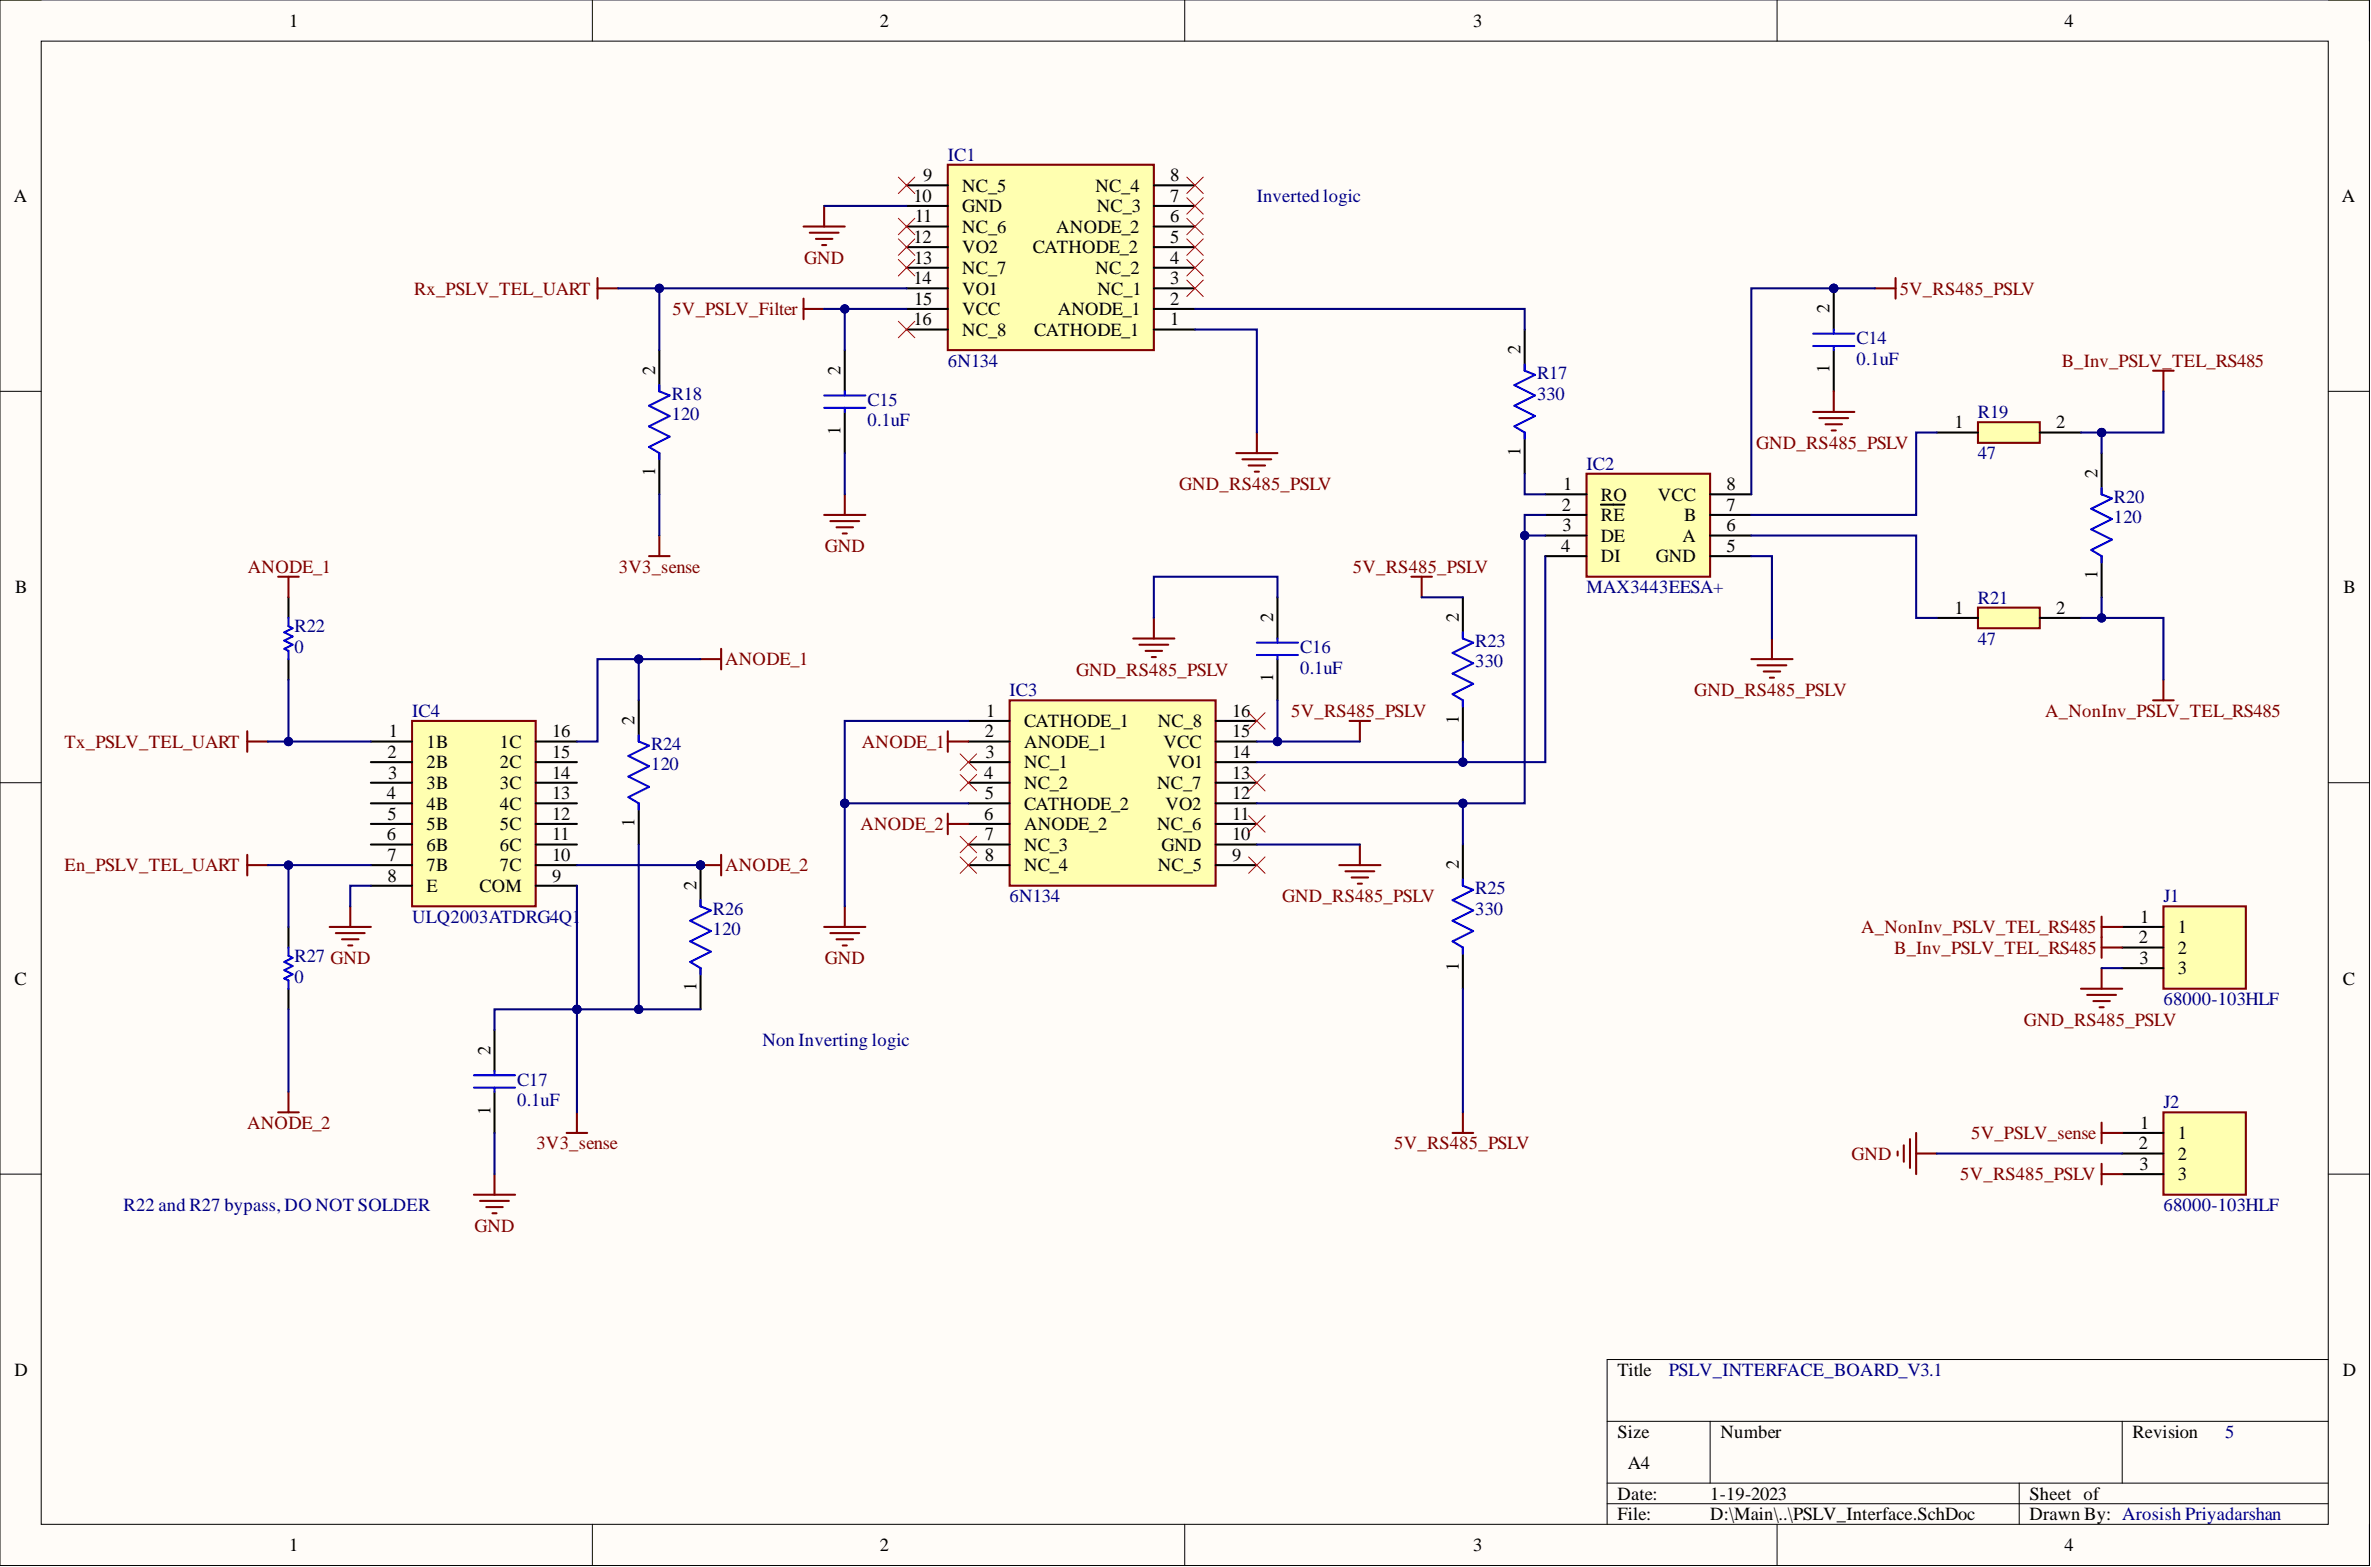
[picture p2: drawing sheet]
<svg xmlns="http://www.w3.org/2000/svg" width="292mm" height="193mm" viewBox="0 0 292 193" stroke-linecap="round" stroke-linejoin="round" font-family="sans-serif">
<defs><g id="words">
<g font-size="2.3">
<text x="35.6" y="3.3">1</text>
<text x="108.4" y="3.3">2</text>
<text x="181.5" y="3.3">3</text>
<text x="254.3" y="3.3">4</text>
<text x="113.7" y="22.3">9</text>
<text x="118.5" y="23.6">NC_5</text>
<text x="135" y="23.6">NC_4</text>
<text x="144.2" y="22.3">8</text>
<text x="1.7" y="24.9">A</text>
<text x="112.5" y="29.9">12</text>
<text x="112.5" y="24.9">10</text>
<text x="112.7" y="27.4">11</text>
<text x="118.5" y="28.7">NC_6</text>
<text x="118.5" y="26.1">GND</text>
<text x="130.1" y="28.7">ANODE_2</text>
<text x="135.1" y="26.1">NC_3</text>
<text x="144.2" y="29.9">5</text>
<text x="144.2" y="27.4">6</text>
<text x="144.2" y="24.9">7</text>
<text x="288.5" y="24.9">A</text>
<text x="112.5" y="35">14</text>
<text x="112.6" y="32.5">13</text>
<text x="118.5" y="33.7">NC_7</text>
<text x="118.5" y="31.2">VO2</text>
<text x="127.3" y="31.2">CATHODE_2</text>
<text x="135" y="33.7">NC_2</text>
<text x="144.2" y="35">3</text>
<text x="144.2" y="32.5">4</text>
<text x="112.5" y="40.1">16</text>
<text x="112.6" y="37.5">15</text>
<text x="118.5" y="41.3">NC_8</text>
<text x="118.5" y="38.8">VCC</text>
<text x="118.5" y="36.3">VO1</text>
<text x="127.4" y="41.3">CATHODE_1</text>
<text x="130.3" y="38.8">ANODE_1</text>
<text x="135.2" y="36.3">NC_1</text>
<text x="144.2" y="40.1">1</text>
<text x="144.2" y="37.5">2</text>
<text x="225.4" y="38.6" transform="rotate(-90 225.4 38.6)">2</text>
<text x="80.7" y="46.2" transform="rotate(-90 80.7 46.2)">2</text>
<text x="103.6" y="46.2" transform="rotate(-90 103.6 46.2)">2</text>
<text x="187.3" y="43.6" transform="rotate(-90 187.3 43.6)">2</text>
<text x="225.4" y="46" transform="rotate(-90 225.4 46)">1</text>
<text x="103.6" y="53.6" transform="rotate(-90 103.6 53.6)">1</text>
<text x="240.8" y="52.8">1</text>
<text x="253.3" y="52.8">2</text>
<text x="80.7" y="58.7" transform="rotate(-90 80.7 58.7)">1</text>
<text x="187.3" y="56.1" transform="rotate(-90 187.3 56.1)">1</text>
<text x="258.4" y="58.8" transform="rotate(-90 258.4 58.8)">2</text>
<text x="192.4" y="62.9">2</text>
<text x="192.5" y="65.4">3</text>
<text x="192.6" y="60.4">1</text>
<text x="197.2" y="61.6">RO</text>
<text x="197.2" y="64.2">RE</text>
<text x="204.3" y="61.6">VCC</text>
<text x="207.5" y="64.2">B</text>
<text x="212.7" y="60.4">8</text>
<text x="212.7" y="62.9">7</text>
<text x="212.7" y="65.4">6</text>
<text x="192.3" y="68">4</text>
<text x="197.2" y="66.7">DE</text>
<text x="197.2" y="69.2">DI</text>
<text x="204" y="69.2">GND</text>
<text x="207.3" y="66.7">A</text>
<text x="212.7" y="68">5</text>
<text x="258.4" y="71.4" transform="rotate(-90 258.4 71.4)">1</text>
<text x="1.9" y="73.1">B</text>
<text x="156.9" y="76.6" transform="rotate(-90 156.9 76.6)">2</text>
<text x="179.7" y="76.6" transform="rotate(-90 179.7 76.6)">2</text>
<text x="240.8" y="75.6">1</text>
<text x="253.3" y="75.6">2</text>
<text x="288.7" y="73.1">B</text>
<text x="78.2" y="89.3" transform="rotate(-90 78.2 89.3)">2</text>
<text x="121.5" y="88.3">1</text>
<text x="126.2" y="89.5">CATHODE_1</text>
<text x="142.7" y="89.5">NC_8</text>
<text x="151.8" y="88.3">16</text>
<text x="156.9" y="84" transform="rotate(-90 156.9 84)">1</text>
<text x="179.7" y="89.1" transform="rotate(-90 179.7 89.1)">1</text>
<text x="47.7" y="93.3">2</text>
<text x="47.8" y="95.9">3</text>
<text x="47.9" y="90.8">1</text>
<text x="52.5" y="92.1">1B</text>
<text x="52.5" y="94.6">2B</text>
<text x="61.6" y="92.1">1C</text>
<text x="61.6" y="94.6">2C</text>
<text x="68" y="90.8">16</text>
<text x="68" y="93.3">15</text>
<text x="68" y="95.9">14</text>
<text x="121.2" y="95.9">4</text>
<text x="121.3" y="90.8">2</text>
<text x="121.4" y="93.3">3</text>
<text x="126.2" y="92.1">ANODE_1</text>
<text x="126.2" y="94.6">NC_1</text>
<text x="143.3" y="92.1">VCC</text>
<text x="143.8" y="94.6">VO1</text>
<text x="151.8" y="90.8">15</text>
<text x="151.8" y="93.3">14</text>
<text x="151.8" y="95.9">13</text>
<text x="47.6" y="98.4">4</text>
<text x="47.7" y="101">5</text>
<text x="52.5" y="97.2">3B</text>
<text x="52.5" y="99.7">4B</text>
<text x="61.6" y="97.2">3C</text>
<text x="61.6" y="99.7">4C</text>
<text x="68" y="98.4">13</text>
<text x="68" y="101">12</text>
<text x="78.2" y="101.8" transform="rotate(-90 78.2 101.8)">1</text>
<text x="121.2" y="101">6</text>
<text x="121.3" y="98.4">5</text>
<text x="126.2" y="97.2">NC_2</text>
<text x="126.2" y="99.7">CATHODE_2</text>
<text x="142.6" y="97.2">NC_7</text>
<text x="143.6" y="99.7">VO2</text>
<text x="151.8" y="98.4">12</text>
<text x="151.8" y="101">11</text>
<text x="47.6" y="103.5">6</text>
<text x="47.7" y="106">7</text>
<text x="52.5" y="102.2">5B</text>
<text x="52.5" y="104.8">6B</text>
<text x="52.5" y="107.3">7B</text>
<text x="61.6" y="102.2">5C</text>
<text x="61.6" y="104.8">6C</text>
<text x="61.6" y="107.3">7C</text>
<text x="68" y="103.5">11</text>
<text x="68" y="106">10</text>
<text x="121.3" y="103.5">7</text>
<text x="121.3" y="106">8</text>
<text x="126.2" y="102.2">ANODE_2</text>
<text x="126.2" y="104.8">NC_3</text>
<text x="126.2" y="107.3">NC_4</text>
<text x="142.6" y="102.2">NC_6</text>
<text x="142.7" y="107.3">NC_5</text>
<text x="143.1" y="104.8">GND</text>
<text x="151.8" y="103.5">10</text>
<text x="151.8" y="106">9</text>
<text x="179.7" y="107" transform="rotate(-90 179.7 107)">2</text>
<text x="47.7" y="108.6">8</text>
<text x="52.5" y="109.8">E</text>
<text x="59.1" y="109.8">COM</text>
<text x="68" y="108.6">9</text>
<text x="85.8" y="109.6" transform="rotate(-90 85.8 109.6)">2</text>
<text x="263.6" y="113.6">1</text>
<text x="179.7" y="119.6" transform="rotate(-90 179.7 119.6)">1</text>
<text x="263.5" y="116.2">2</text>
<text x="263.6" y="118.7">3</text>
<text x="268.3" y="114.9">1</text>
<text x="268.3" y="117.4">2</text>
<text x="268.3" y="120">3</text>
<text x="1.8" y="121.3">C</text>
<text x="85.8" y="122.1" transform="rotate(-90 85.8 122.1)">1</text>
<text x="288.6" y="121.3">C</text>
<text x="60.4" y="129.9" transform="rotate(-90 60.4 129.9)">2</text>
<text x="60.4" y="137.3" transform="rotate(-90 60.4 137.3)">1</text>
<text x="263.5" y="141.5">2</text>
<text x="263.6" y="139">1</text>
<text x="268.3" y="140.3">1</text>
<text x="268.3" y="142.8">2</text>
<text x="263.6" y="144.1">3</text>
<text x="268.3" y="145.3">3</text>
<text x="1.8" y="169.4">D</text>
<text x="199.3" y="169.4">Title</text>
<text x="288.6" y="169.4">D</text>
<text x="199.3" y="177.1">Size</text>
<text x="212" y="177.1">Number</text>
<text x="262.7" y="177.1">Revision</text>
<text x="199.3" y="184.7">Date:</text>
<text x="200.5" y="180.9">A4</text>
<text x="210.7" y="184.7">1-19-2023</text>
<text x="250" y="184.7">Sheet of</text>
<text x="35.6" y="191">1</text>
<text x="108.4" y="191">2</text>
<text x="181.5" y="191">3</text>
<text x="199.3" y="187.2">File:</text>
<text x="210.7" y="187.2">D:\Main\..\PSLV_Interface.SchDoc</text>
<text x="250" y="187.2">Drawn By: Arosish Priyadarshan</text>
<text x="254.3" y="191">4</text>
</g>
<g font-size="2.3" fill="#000080">
<text x="116.8" y="19.8">IC1</text>
<text x="154.8" y="24.9">Inverted logic</text>
<text x="116.8" y="45.1">6N134</text>
<text x="189.4" y="46.7">R17</text>
<text x="228.7" y="42.4">C14</text>
<text x="228.7" y="44.9">0.1uF</text>
<text x="82.8" y="49.2">R18</text>
<text x="82.8" y="51.7">120</text>
<text x="106.9" y="50">C15</text>
<text x="106.9" y="52.5">0.1uF</text>
<text x="189.4" y="49.2">330</text>
<text x="243.7" y="51.5">R19</text>
<text x="195.5" y="57.8">IC2</text>
<text x="243.7" y="56.6">47</text>
<text x="260.4" y="61.9">R20</text>
<text x="260.4" y="64.4">120</text>
<text x="36.3" y="77.9">R22</text>
<text x="195.5" y="73.1">MAX3443EESA+</text>
<text x="243.7" y="74.3">R21</text>
<text x="36.3" y="80.4">0</text>
<text x="160.2" y="80.4">C16</text>
<text x="160.2" y="82.9">0.1uF</text>
<text x="181.7" y="79.6">R23</text>
<text x="181.7" y="82.2">330</text>
<text x="243.7" y="79.4">47</text>
<text x="50.8" y="88.3">IC4</text>
<text x="124.4" y="85.7">IC3</text>
<text x="80.2" y="92.3">R24</text>
<text x="80.2" y="94.9">120</text>
<text x="50.8" y="113.6">ULQ2003ATDRG4Q1</text>
<text x="87.8" y="112.6">R26</text>
<text x="124.4" y="111.1">6N134</text>
<text x="181.7" y="110.1">R25</text>
<text x="181.7" y="112.6">330</text>
<text x="266.5" y="111.1">J1</text>
<text x="36.3" y="118.5">R27 GND</text>
<text x="87.8" y="115.2">120</text>
<text x="36.3" y="121">0</text>
<text x="266.5" y="123.8">68000-103HLF</text>
<text x="93.9" y="128.9">Non Inverting logic</text>
<text x="63.7" y="133.7">C17</text>
<text x="63.7" y="136.2">0.1uF</text>
<text x="266.5" y="136.5">J2</text>
<text x="15.2" y="149.2">R22 and R27 bypass, DO NOT SOLDER</text>
<text x="266.5" y="149.2">68000-103HLF</text>
<text x="205.6" y="169.4">PSLV_INTERFACE_BOARD_V3.1</text>
<text x="274.1" y="177.1">5</text>
</g>
<g font-size="2.3" fill="#800000">
<text x="99.1" y="32.5">GND</text>
<text x="51" y="36.3">Rx_PSLV_TEL_UART</text>
<text x="82.8" y="38.8">5V_PSLV_Filter</text>
<text x="234" y="36.3">5V_RS485_PSLV</text>
<text x="254" y="45.1">B_Inv_PSLV_TEL_RS485</text>
<text x="216.4" y="55.3">GND_RS485_PSLV</text>
<text x="145.3" y="60.4">GND_RS485_PSLV</text>
<text x="30.5" y="70.5">ANODE_1</text>
<text x="76.2" y="70.5">3V3_sense</text>
<text x="101.6" y="68">GND</text>
<text x="166.7" y="70.5">5V_RS485_PSLV</text>
<text x="89.3" y="81.9">ANODE_1</text>
<text x="132.6" y="83.2">GND_RS485_PSLV</text>
<text x="159.1" y="88.3">5V_RS485_PSLV</text>
<text x="208.7" y="85.7">GND_RS485_PSLV</text>
<text x="252" y="88.3">A_NonInv_PSLV_TEL_RS485</text>
<text x="8" y="92.1">Tx_PSLV_TEL_UART</text>
<text x="106.2" y="92.1">ANODE_1</text>
<text x="8" y="107.3">En_PSLV_TEL_UART</text>
<text x="89.3" y="107.3">ANODE_2</text>
<text x="106" y="102.2">ANODE_2</text>
<text x="158" y="111.1">GND_RS485_PSLV</text>
<text x="101.6" y="118.7">GND</text>
<text x="229.3" y="114.9">A_NonInv_PSLV_TEL_RS485</text>
<text x="233.4" y="117.4">B_Inv_PSLV_TEL_RS485</text>
<text x="249.3" y="126.3">GND_RS485_PSLV</text>
<text x="30.5" y="139">ANODE_2</text>
<text x="66.1" y="141.5">3V3_sense</text>
<text x="171.8" y="141.5">5V_RS485_PSLV</text>
<text x="228.1" y="142.8">GND</text>
<text x="242.8" y="140.3">5V_PSLV_sense</text>
<text x="241.5" y="145.3">5V_RS485_PSLV</text>
<text x="58.5" y="151.7">GND</text>
</g>
</g></defs>
<path d="M0 0h291.9v192.8h-291.9z" fill-rule="evenodd" fill="#fffcf8"/>
<path d="M0 0h291.9v192.8h-291.9z" fill="none" stroke="#000" stroke-width=".12"/>
<path d="M5.1 5.1h281.7v182.6h-281.7z" fill-rule="evenodd" fill="#fffcf8"/>
<g fill="none" stroke="#000" stroke-width=".12">
<path d="M0 0h5.1M73 0v5.1M146 0v5.1M218.9 0v5.1M286.8 0h5.1v5.1M5.1 5.1h281.7v182.6h-281.7zM0 48.2h5.1M286.8 48.2h5.1M0 96.4h5.1M286.8 96.4h5.1M0 144.6h5.1M286.8 144.6h5.1"/>
<path d="M198 175h88.8M210.7 175v7.6M261.4 175v7.6M286.8 167.4h-88.8v20.3M73 187.7v5.1M146 187.7v5.1M198 182.6h88.8M198 185.2h88.8M218.9 187.7v5.1M248.8 182.6v5.1M291.9 187.7v5.1"/>
</g>
<path d="M124.4 86.2h25.4v22.9h-25.4z" fill-rule="evenodd" fill="#ffffb0"/>
<path d="M124.4 86.2h25.4v22.9h-25.4z" fill="none" stroke="#800000" stroke-width=".25"/>
<g fill="none" stroke="#000" stroke-width=".25">
<path d="M119.3 88.8h5.1M119.3 91.3h5.1M119.3 93.9h5.1M119.3 96.4h5.1M119.3 98.9h5.1M149.8 88.8h5M149.8 91.3h5M149.8 93.9h5M149.8 96.4h5M149.8 98.9h5M119.3 101.5h5.1M119.3 104h5.1"/>
<path d="M119.3 106.5h5.1M149.8 101.5h5M149.8 104h5M149.8 106.5h5"/>
</g>
<path d="M116.8 20.3h25.3v22.8h-25.3z" fill-rule="evenodd" fill="#ffffb0"/>
<path d="M116.8 20.3h25.3v22.8h-25.3z" fill="none" stroke="#800000" stroke-width=".25"/>
<g fill="none" stroke="#000" stroke-width=".25">
<path d="M111.7 38h5.1M111.7 35.5h5.1M111.7 33h5.1M111.7 30.4h5.1M111.7 27.9h5.1M111.7 25.4h5.1M111.7 22.8h5.1M142.1 38h5.1M142.1 35.5h5.1M142.1 33h5.1M142.1 30.4h5.1M142.1 27.9h5.1"/>
<path d="M142.1 25.4h5.1M142.1 22.8h5.1M111.7 40.6h5.1M142.1 40.6h5.1"/>
</g>
<path d="M195.5 58.3h15.2v12.7h-15.2z" fill-rule="evenodd" fill="#ffffb0"/>
<path d="M195.5 58.3h15.2v12.7h-15.2z" fill="none" stroke="#800000" stroke-width=".25"/>
<path d="M190.4 60.9h5.1M190.4 63.4h5.1M190.4 65.9h5.1M190.4 68.5h5.1M197.2 62.1h2.9M210.7 60.9h5.1M210.7 63.4h5.1M210.7 65.9h5.1M210.7 68.5h5.1" fill="none" stroke="#000" stroke-width=".25"/>
<path d="M266.5 111.6h10.2v10.2h-10.2z" fill-rule="evenodd" fill="#ffffb0"/>
<path d="M266.5 111.6h10.2v10.2h-10.2z" fill="none" stroke="#800000" stroke-width=".25"/>
<path d="M261.4 114.1h5.1M261.4 116.7h5.1M261.4 119.2h5.1" fill="none" stroke="#000" stroke-width=".25"/>
<path d="M266.5 137h10.2v10.1h-10.2z" fill-rule="evenodd" fill="#ffffb0"/>
<g fill="none" stroke="#800000" stroke-width=".25">
<path d="M99 27.9h5.1M99.8 28.7h3.5M100.5 29.4h2M101.3 30.2h.5M101.5 25.4v2.5M231 35.5h2.5M233.5 34.2v2.6M265.3 45.7h2.5M266.5 45.7v2.5M218.3 78.6v2.6M215.8 81.2h5M216.5 81.9h3.6"/>
<path d="M217.3 82.7h2M218 83.5h.6M265.3 86.2h2.5M266.5 83.7v2.5M165 106.5h5.1M165.8 107.3h3.5M166.5 108.1h2M167.3 108.8h.5M167.5 104v2.5M258.9 112.9v5.1M258.9 119.2v2.6M258.9 114.1h2.5"/>
<path d="M258.9 116.7h2.5M236.1 139.5v5.1M256.4 121.8h5M257.1 122.5h3.6M257.9 123.3h2M258.7 124h.5M258.9 138.2v2.6M258.9 139.5h2.5M266.5 137h10.2v10.1h-10.2zM233.8 141.8v.5M234.5 141v2.1M235.3 140.3v3.5"/>
<path d="M236.1 142.1h2.5M258.9 143.3v2.6M258.9 144.6h2.5"/>
</g>
<path d="M261.4 139.5h5.1M261.4 142.1h5.1M261.4 144.6h5.1" fill="none" stroke="#000" stroke-width=".25"/>
<circle cx="225.9" cy="35.5" r=".51" fill="#000080"/>
<circle cx="225.9" cy="35.5" r=".51" fill="none" stroke="#000080" stroke-width=".12"/>
<path d="M225.9 35.5v5.1M225.9 43.1v5.1" fill="none" stroke="#000" stroke-width=".25"/>
<circle cx="225.9" cy="35.5" r=".51" fill="#000080"/>
<circle cx="225.9" cy="35.5" r=".51" fill="none" stroke="#000080" stroke-width=".12"/>
<path d="M223.4 42.6h5.1M223.4 41.1h5.1M225.9 40.6v.5M225.9 42.6v.5" fill="none" stroke="#00f" stroke-width=".25"/>
<path d="M223.4 50.7h5.1M224.1 51.5h3.6M224.9 52.2h2M225.7 53h.5M225.9 48.2v2.5" fill="none" stroke="#800000" stroke-width=".25"/>
<path d="M243.7 52h7.6v2.5h-7.6z" fill-rule="evenodd" fill="#ffffb0"/>
<path d="M243.7 52h7.6v2.5h-7.6z" fill="none" stroke="#800000" stroke-width=".25"/>
<path d="M238.6 53.3h5.1M251.3 53.3h5.1" fill="none" stroke="#000" stroke-width=".25"/>
<path d="M243.7 74.8h7.6v2.6h-7.6z" fill-rule="evenodd" fill="#ffffb0"/>
<g fill="none" stroke="#800000" stroke-width=".25">
<path d="M73.6 34.2v2.6M73.6 35.5h2.6M80 68.5h2.5M81.2 65.9v2.6M173.9 71h2.5M175.1 71v2.6M243.7 74.8h7.6v2.6h-7.6zM166.3 88.8h2.5M167.5 88.8v2.5M101.5 114.1h5.1M102.3 114.9h3.5M103.1 115.7h2"/>
<path d="M103.8 116.4h.5M104.1 111.6v2.5M179 139.5h2.5M180.2 137v2.5"/>
</g>
<path d="M258.9 55.8v5.1M180.2 73.6v5M238.6 76.1h5.1M251.3 76.1h5.1M258.9 68.5v5.1M180.2 86.2v5.1M180.2 104v5.1M180.2 116.7v5.1" fill="none" stroke="#000" stroke-width=".25"/>
<path d="M180.2 77.9v.7l1.3 .5-2.5 1.3 2.5 1.3-2.5 1.2 2.5 1.3-2.5 1.3 1.2 .7v.8M258.9 60.1v.8l1.3 .5-2.6 1.3 2.6 1.2-2.6 1.3 2.6 1.3-2.6 1.2 1.3 .8v.7M180.2 108.3v.8l1.3 .5-2.5 1.2 2.5 1.3-2.5 1.3 2.5 1.3-2.5 1.2 1.2 .8v.7" fill="none" stroke="#00f" stroke-width=".25"/>
<g fill="none" stroke="#f00" stroke-width=".12">
<path d="M110.7 21.8l2 2M110.7 26.9l2 2M110.7 29.4l2 2M110.7 32l2 2M110.7 39.6l2 2M112.7 21.8l-2 2M112.7 26.9l-2 2M112.7 29.4l-2 2M112.7 32l-2 2M112.7 39.6l-2 2M146.2 21.8l2 2M146.2 24.3l2 2.1"/>
<path d="M146.2 34.5l2 2M146.2 32l2 2M146.2 29.4l2 2M146.2 26.9l2 2M148.2 21.8l-2 2M148.2 24.3l-2 2.1M148.2 34.5l-2 2M148.2 32l-2 2M148.2 29.4l-2 2M148.2 26.9l-2 2M118.3 92.8l2 2.1M118.3 95.4l2 2"/>
<path d="M120.3 92.8l-2 2.1M120.3 95.4l-2 2M153.8 95.4l2.1 2M153.8 87.8l2.1 2M155.9 95.4l-2.1 2M155.9 87.8l-2.1 2M118.3 103l2 2M118.3 105.5l2 2.1M120.3 103l-2 2M120.3 105.5l-2 2.1M153.8 105.5l2.1 2.1M153.8 100.4l2.1 2.1"/>
<path d="M155.9 105.5l-2.1 2.1M155.9 100.4l-2.1 2.1"/>
</g>
<path d="M50.8 88.8h15.2v22.8h-15.2z" fill-rule="evenodd" fill="#ffffb0"/>
<g fill="none" stroke="#800000" stroke-width=".25">
<path d="M101.5 63.4h5.1M102.3 64.2h3.5M103.1 64.9h2M103.8 65.7h.5M104.1 60.9v2.5M30.5 90v2.6M30.5 91.3h2.5M50.8 88.8h15.2v22.8h-15.2zM30.5 105.3v2.5M30.5 106.5h2.5M40.6 114.1h5.1M41.4 114.9h3.5"/>
<path d="M42.1 115.7h2.1M42.9 116.4h.5M43.2 111.6v2.5"/>
</g>
<g fill="none" stroke="#000" stroke-width=".25">
<path d="M104.1 43.1v5.1M104.1 50.7v5.1M187.8 40.6v5.1M187.8 53.3v5M157.4 73.6v5M45.7 91.3h5.1M45.7 93.9h5.1M45.7 96.4h5.1M45.7 98.9h5.1M66 91.3h5.1M66 93.9h5.1M66 96.4h5.1"/>
<path d="M66 98.9h5.1M157.4 81.2v5M45.7 101.5h5.1M45.7 104h5.1M45.7 106.5h5.1M45.7 109.1h5.1M66 101.5h5.1M66 104h5.1M66 106.5h5.1M66 109.1h5.1"/>
</g>
<path d="M101.5 50.2h5.1M101.5 48.7h5.1M104.1 48.2v.5M104.1 50.2v.5M187.8 44.9v.8l1.3 .5-2.5 1.2 2.5 1.3-2.5 1.3 2.5 1.2-2.5 1.3 1.2 .8v.7M154.8 79.1h5.1M157.4 78.6v.5M154.8 80.7h5.1M157.4 80.7v.5" fill="none" stroke="#00f" stroke-width=".25"/>
<circle cx="86.3" cy="106.5" r=".51" fill="#000080"/>
<circle cx="86.3" cy="106.5" r=".51" fill="none" stroke="#000080" stroke-width=".12"/>
<path d="M86.3 106.5v5.1M86.3 119.2v5.1" fill="none" stroke="#000" stroke-width=".25"/>
<circle cx="86.3" cy="106.5" r=".51" fill="#000080"/>
<circle cx="86.3" cy="106.5" r=".51" fill="none" stroke="#000080" stroke-width=".12"/>
<path d="M35.5 76.1v1l.5 .3-1 .5 1 .5-1 .5 1 .5-1 .5 .5 .3v1M78.7 90.6v.7l1.3 .5-2.6 1.3 2.6 1.3-2.6 1.2 2.6 1.3-2.6 1.3 1.3 .7v.8M35.5 116.7v1l.5 .3-1 .5 1 .5-1 .5 1 .5-1 .5 .5 .2v1.1M86.3 110.8v.8l1.3 .5-2.6 1.3 2.6 1.3-2.6 1.2 2.6 1.3-2.6 1.3 1.3 .7v.8" fill="none" stroke="#00f" stroke-width=".25"/>
<path d="M35.5 73.6v2.5M35.5 81.2v2.5M78.7 86.2v5.1M78.7 98.9v5.1M35.5 114.1v2.6M35.5 121.8v2.5" fill="none" stroke="#000" stroke-width=".25"/>
<path d="M88.8 79.9v2.5M86.3 81.2h2.5M116.8 90v2.6M116.8 91.3h2.5M86.3 106.5h2.5M88.8 105.3v2.5M34.3 137h2.5M35.5 134.4v2.6" fill="none" stroke="#800000" stroke-width=".25"/>
<circle cx="86.3" cy="106.5" r=".51" fill="#000080"/>
<circle cx="86.3" cy="106.5" r=".51" fill="none" stroke="#000080" stroke-width=".12"/>
<g fill="none" stroke="#800000" stroke-width=".25">
<path d="M99 36.8v2.5M99 38h2.5M152.3 55.8h5.1M153.1 56.6h3.5M153.8 57.3h2.1M154.6 58.1h.5M154.8 53.3v2.5M34.3 71h2.5M35.5 71v2.6M139.6 78.6h5.1M140.4 79.4h3.5M142.1 76.1v2.5"/>
<path d="M141.1 80.2h2.1M141.9 80.9h.5M116.8 100.2v2.5M116.8 101.5h2.5M69.8 139.5h2.5M71.1 137v2.5M58.4 147.1h5.1M59.1 147.9h3.6M59.9 148.6h2M60.7 149.4h.5M60.9 144.6v2.5"/>
</g>
<path d="M81.2 43.1v5.1M81.2 55.8v5.1M60.9 126.8v5.1M60.9 134.4v5.1" fill="none" stroke="#000" stroke-width=".25"/>
<path d="M81.2 47.4v.8l1.3 .5-2.5 1.3 2.5 1.2-2.5 1.3 2.5 1.3-2.5 1.2 1.2 .8v.8M58.4 133.9h5.1M58.4 132.4h5.1M60.9 131.9v.5M60.9 133.9v.5" fill="none" stroke="#00f" stroke-width=".25"/>
<path d="M231 35.5h-15.2v25.4M154.8 104h12.7M258.9 119.2h2.5M238.6 142.1h22.8" fill="none" stroke="#000080" stroke-width=".25"/>
<circle cx="225.9" cy="35.5" r=".51" fill="#000080"/>
<circle cx="225.9" cy="35.5" r=".51" fill="none" stroke="#000080" stroke-width=".12"/>
<path d="M101.5 38h10.2M215.8 65.9h20.3v10.2h2.5" fill="none" stroke="#000080" stroke-width=".25"/>
<circle cx="104.1" cy="38" r=".51" fill="#000080"/>
<circle cx="104.1" cy="38" r=".51" fill="none" stroke="#000080" stroke-width=".12"/>
<path d="M101.5 25.4h10.2M266.5 48.2v5.1h-7.6" fill="none" stroke="#000080" stroke-width=".25"/>
<circle cx="258.9" cy="53.3" r=".51" fill="#000080"/>
<circle cx="258.9" cy="53.3" r=".51" fill="none" stroke="#000080" stroke-width=".12"/>
<path d="M187.8 65.9h2.6" fill="none" stroke="#000080" stroke-width=".25"/>
<circle cx="187.8" cy="65.9" r=".51" fill="#000080"/>
<circle cx="187.8" cy="65.9" r=".51" fill="none" stroke="#000080" stroke-width=".12"/>
<path d="M238.6 53.3h-2.5v10.1h-20.3M215.8 68.5h2.5v10.1M180.2 98.9v5.1M180.2 121.8v15.2" fill="none" stroke="#000080" stroke-width=".25"/>
<circle cx="180.2" cy="98.9" r=".51" fill="#000080"/>
<circle cx="180.2" cy="98.9" r=".51" fill="none" stroke="#000080" stroke-width=".12"/>
<path d="M104.1 38v5.1M147.2 38h40.6v2.6M147.2 40.6h7.6v12.7M187.8 58.3v2.6h2.6M157.4 73.6v-2.6h-15.3v5.1M175.1 73.6h5.1" fill="none" stroke="#000080" stroke-width=".25"/>
<circle cx="104.1" cy="38" r=".51" fill="#000080"/>
<circle cx="104.1" cy="38" r=".51" fill="none" stroke="#000080" stroke-width=".12"/>
<path d="M104.1 55.8v5.1M45.7 109.1h-2.5v2.5M71.1 124.3h15.2" fill="none" stroke="#000080" stroke-width=".25"/>
<circle cx="78.7" cy="124.3" r=".51" fill="#000080"/>
<circle cx="78.7" cy="124.3" r=".51" fill="none" stroke="#000080" stroke-width=".12"/>
<circle cx="71.1" cy="124.3" r=".51" fill="#000080"/>
<circle cx="71.1" cy="124.3" r=".51" fill="none" stroke="#000080" stroke-width=".12"/>
<path d="M71.1 106.5h15.2" fill="none" stroke="#000080" stroke-width=".25"/>
<circle cx="86.3" cy="106.5" r=".51" fill="#000080"/>
<circle cx="86.3" cy="106.5" r=".51" fill="none" stroke="#000080" stroke-width=".12"/>
<path d="M35.5 83.7v7.6" fill="none" stroke="#000080" stroke-width=".25"/>
<circle cx="35.5" cy="91.3" r=".51" fill="#000080"/>
<circle cx="35.5" cy="91.3" r=".51" fill="none" stroke="#000080" stroke-width=".12"/>
<path d="M258.9 73.6v2.5M35.5 124.3v10.1" fill="none" stroke="#000080" stroke-width=".25"/>
<circle cx="258.9" cy="76.1" r=".51" fill="#000080"/>
<circle cx="258.9" cy="76.1" r=".51" fill="none" stroke="#000080" stroke-width=".12"/>
<path d="M256.4 76.1h10.1v7.6" fill="none" stroke="#000080" stroke-width=".25"/>
<circle cx="258.9" cy="76.1" r=".51" fill="#000080"/>
<circle cx="258.9" cy="76.1" r=".51" fill="none" stroke="#000080" stroke-width=".12"/>
<path d="M256.4 53.3h2.5" fill="none" stroke="#000080" stroke-width=".25"/>
<circle cx="258.9" cy="53.3" r=".51" fill="#000080"/>
<circle cx="258.9" cy="53.3" r=".51" fill="none" stroke="#000080" stroke-width=".12"/>
<path d="M258.9 53.3v2.5" fill="none" stroke="#000080" stroke-width=".25"/>
<circle cx="258.9" cy="53.3" r=".51" fill="#000080"/>
<circle cx="258.9" cy="53.3" r=".51" fill="none" stroke="#000080" stroke-width=".12"/>
<path d="M180.2 91.3v2.6" fill="none" stroke="#000080" stroke-width=".25"/>
<circle cx="180.2" cy="93.9" r=".51" fill="#000080"/>
<circle cx="180.2" cy="93.9" r=".51" fill="none" stroke="#000080" stroke-width=".12"/>
<path d="M104.1 98.9h15.2" fill="none" stroke="#000080" stroke-width=".25"/>
<circle cx="104.1" cy="98.9" r=".51" fill="#000080"/>
<circle cx="104.1" cy="98.9" r=".51" fill="none" stroke="#000080" stroke-width=".12"/>
<path d="M119.3 88.8h-15.2v10.1" fill="none" stroke="#000080" stroke-width=".25"/>
<circle cx="104.1" cy="98.9" r=".51" fill="#000080"/>
<circle cx="104.1" cy="98.9" r=".51" fill="none" stroke="#000080" stroke-width=".12"/>
<path d="M104.1 98.9v12.7" fill="none" stroke="#000080" stroke-width=".25"/>
<circle cx="104.1" cy="98.9" r=".51" fill="#000080"/>
<circle cx="104.1" cy="98.9" r=".51" fill="none" stroke="#000080" stroke-width=".12"/>
<path d="M71.1 109.1v27.9" fill="none" stroke="#000080" stroke-width=".25"/>
<circle cx="71.1" cy="124.3" r=".51" fill="#000080"/>
<circle cx="71.1" cy="124.3" r=".51" fill="none" stroke="#000080" stroke-width=".12"/>
<path d="M78.7 104v20.3" fill="none" stroke="#000080" stroke-width=".25"/>
<circle cx="78.7" cy="124.3" r=".51" fill="#000080"/>
<circle cx="78.7" cy="124.3" r=".51" fill="none" stroke="#000080" stroke-width=".12"/>
<path d="M86.3 81.2h-12.7v10.1h-2.5" fill="none" stroke="#000080" stroke-width=".25"/>
<circle cx="78.7" cy="81.2" r=".51" fill="#000080"/>
<circle cx="78.7" cy="81.2" r=".51" fill="none" stroke="#000080" stroke-width=".12"/>
<path d="M33 106.5h12.7" fill="none" stroke="#000080" stroke-width=".25"/>
<circle cx="35.5" cy="106.5" r=".51" fill="#000080"/>
<circle cx="35.5" cy="106.5" r=".51" fill="none" stroke="#000080" stroke-width=".12"/>
<path d="M35.5 106.5v7.6" fill="none" stroke="#000080" stroke-width=".25"/>
<circle cx="35.5" cy="106.5" r=".51" fill="#000080"/>
<circle cx="35.5" cy="106.5" r=".51" fill="none" stroke="#000080" stroke-width=".12"/>
<path d="M157.4 86.2v5.1" fill="none" stroke="#000080" stroke-width=".25"/>
<circle cx="157.4" cy="91.3" r=".51" fill="#000080"/>
<circle cx="157.4" cy="91.3" r=".51" fill="none" stroke="#000080" stroke-width=".12"/>
<path d="M190.4 63.4h-2.6v35.5h-33" fill="none" stroke="#000080" stroke-width=".25"/>
<circle cx="180.2" cy="98.9" r=".51" fill="#000080"/>
<circle cx="180.2" cy="98.9" r=".51" fill="none" stroke="#000080" stroke-width=".12"/>
<circle cx="187.8" cy="65.9" r=".51" fill="#000080"/>
<circle cx="187.8" cy="65.9" r=".51" fill="none" stroke="#000080" stroke-width=".12"/>
<path d="M190.4 68.5v25.4h-35.6" fill="none" stroke="#000080" stroke-width=".25"/>
<circle cx="180.2" cy="93.9" r=".51" fill="#000080"/>
<circle cx="180.2" cy="93.9" r=".51" fill="none" stroke="#000080" stroke-width=".12"/>
<path d="M154.8 91.3h12.7" fill="none" stroke="#000080" stroke-width=".25"/>
<circle cx="157.4" cy="91.3" r=".51" fill="#000080"/>
<circle cx="157.4" cy="91.3" r=".51" fill="none" stroke="#000080" stroke-width=".12"/>
<path d="M81.2 60.9v5M33 91.3h12.7" fill="none" stroke="#000080" stroke-width=".25"/>
<circle cx="35.5" cy="91.3" r=".51" fill="#000080"/>
<circle cx="35.5" cy="91.3" r=".51" fill="none" stroke="#000080" stroke-width=".12"/>
<path d="M78.7 81.2v5" fill="none" stroke="#000080" stroke-width=".25"/>
<circle cx="78.7" cy="81.2" r=".51" fill="#000080"/>
<circle cx="78.7" cy="81.2" r=".51" fill="none" stroke="#000080" stroke-width=".12"/>
<path d="M76.2 35.5h35.5" fill="none" stroke="#000080" stroke-width=".25"/>
<circle cx="81.2" cy="35.5" r=".51" fill="#000080"/>
<circle cx="81.2" cy="35.5" r=".51" fill="none" stroke="#000080" stroke-width=".12"/>
<path d="M81.2 35.5v7.6" fill="none" stroke="#000080" stroke-width=".25"/>
<circle cx="81.2" cy="35.5" r=".51" fill="#000080"/>
<circle cx="81.2" cy="35.5" r=".51" fill="none" stroke="#000080" stroke-width=".12"/>
<path d="M60.9 139.5v5.1M71.1 124.3h-10.2v2.5" fill="none" stroke="#000080" stroke-width=".25"/>
<circle cx="71.1" cy="124.3" r=".51" fill="#000080"/>
<circle cx="71.1" cy="124.3" r=".51" fill="none" stroke="#000080" stroke-width=".12"/>
<use href="#words"/>
</svg>
